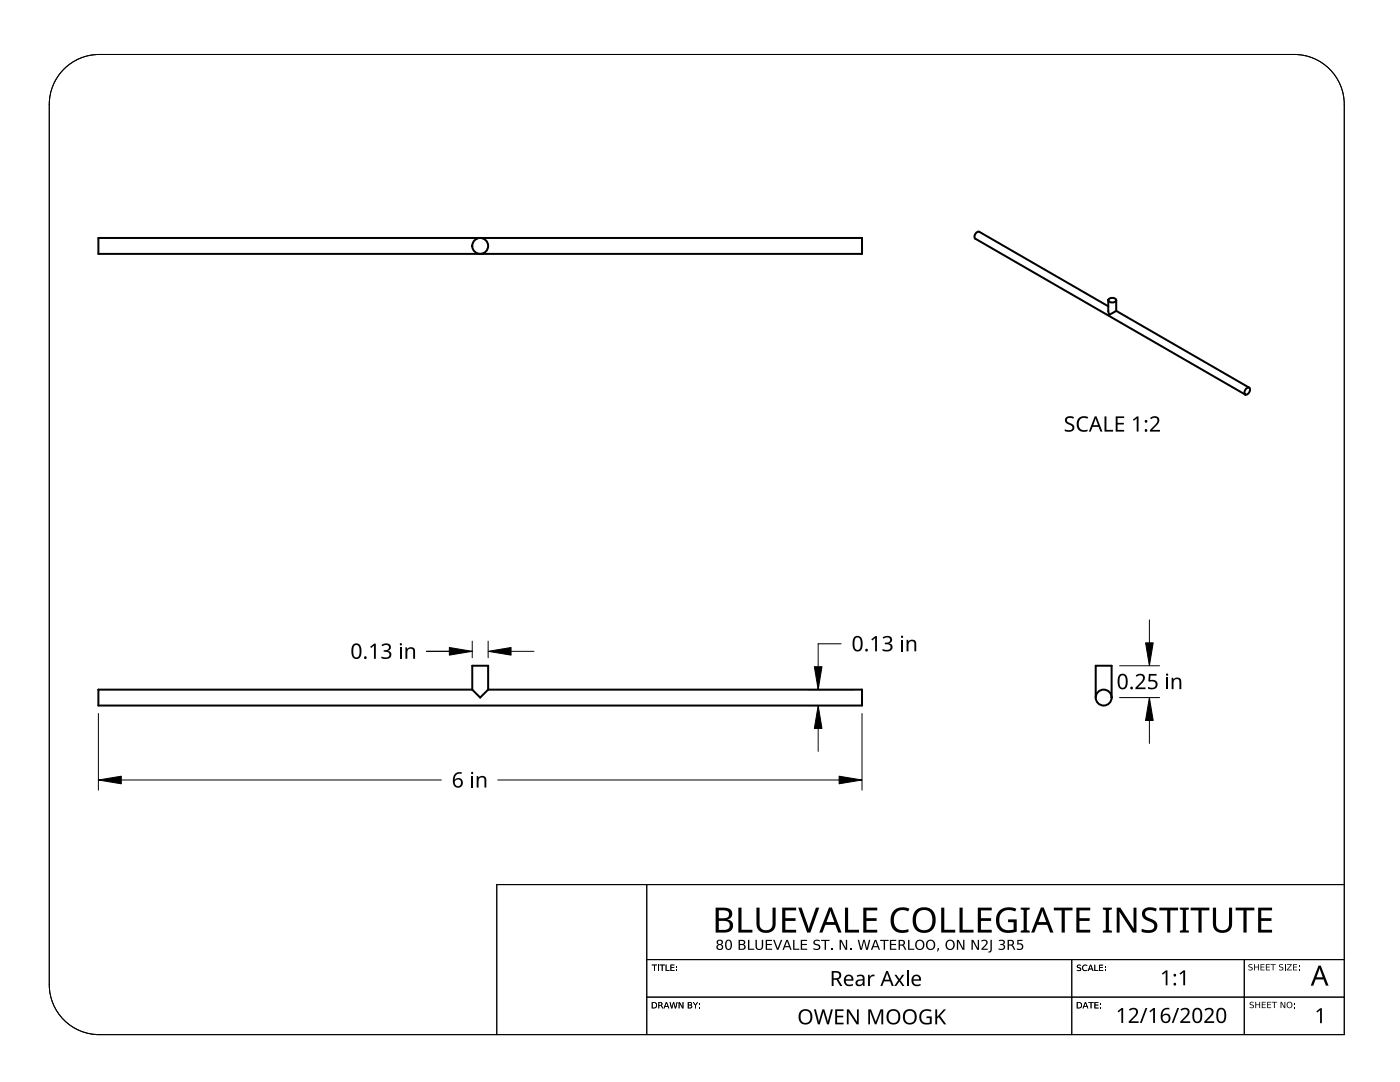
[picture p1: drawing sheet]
<svg xmlns="http://www.w3.org/2000/svg" width="279mm" height="216mm" viewBox="0 0 279 216" stroke-linecap="round" stroke-linejoin="round" font-family="sans-serif">
<g fill="none" stroke="#000" stroke-width=".4">
<path d="M19.6 47.5h152.4v3.2h-152.4zM221.2 59.9v2.1l.2 .8 1.4-.8M221.2 59.7l.8-.3a.57 .57 0 0 1 .7 .7l-.7 .3a.57 .57 0 0 1-.8-.7zM222.8 59.9v2.1M221.2 61.1l-25.8-14.9a.92 .92 0 0 0-.8 1.4l53.9 31.1M222.8 62l26.5 15.4M248.7 77.6l.6-.2a.92 .92 0 0 1-.8 1.3 .8 .8 0 0 1 .2-1.1zM94.2 137.6v-4.8h3.2v4.8M94.2 137.6h-74.6v3.2h152.4v-3.2h-74.6M94.2 137.6l1.6 1.6 1.6-1.6M218.7 139.2v-6.4h3.1v6.4"/>
<circle cx="95.8" cy="49.1" r="1.59"/>
<circle cx="220.3" cy="139.2" r="1.59"/>
</g>
<path d="M13.2 13.4a9.9 9.9 0 0 1 6.6-2.5h238.5a10 10 0 0 1 10 9.9v185.6h-248.5a10 10 0 0 1-10-9.9v-175.7a10 10 0 0 1 3.4-7.4z" fill="none" stroke="#000" stroke-width=".2"/>
<path d="M129.1 176.5v29.9M129.1 199h139.2M129.1 191.5h139.2M213.9 191.5v14.9M248.3 191.5v14.9" fill="none" stroke="#000" stroke-width=".2"/>
<path d="M129.1 176.5v29.9M268.3 176.5h-169.2v29.9M129.1 199h139.2M129.1 191.5h139.2M213.9 191.5v14.9M248.3 191.5v14.9" fill="none" stroke="#000" stroke-width=".2"/>
<g fill="#000">
<path d="M130.1 192.5h1v.1h-.4v1.1h-.2v-1.1h-.4zM131.3 192.5h.2v1.2h-.2zM131.6 192.5h1.1v.1h-.5v1.1h-.1v-1.1h-.5zM132.8 192.5h.2v1.1h.6v.1h-.8zM133.6 200h.2l.3 1 .2-1h.2l.3 1 .2-1h.2l-.3 1.2h-.2l-.3-1.1-.2 1.1h-.2zM133.8 192.5h.8v.1h-.6v.4h.6v.1h-.6v.5h.6v.1h-.8zM134.9 192.8h.2v.3h-.2zM134.9 193.5h.2v.2h-.2zM135.4 200h.3l.5 1v-1h.2v1.2h-.2l-.6-1v1h-.2zM138.3 200h.2l.3 .5 .3-.5h.2l-.4 .6v.6h-.2v-.6zM215 192.6l.7-.1-.1 .2a.28 .28 0 0 0-.4-.1 .28 .28 0 0 0 0 .4 .42 .42 0 0 1 .5 .2 .42 .42 0 0 1-.3 .6l-.5-.1v-.2l.2 .1a.29 .29 0 0 0 .4 0 .29 .29 0 0 0 .1-.4 .29 .29 0 0 0-.4 0l-.3-.2zM216.1 192.7l.5-.2 .4 .1v.2l-.2-.1a.49 .49 0 0 0-.6 .5 .49 .49 0 0 0 .8 .3 .52 .52 0 0 1-.6 .3 .52 .52 0 0 1-.4-.5z"/>
<path d="M217.2 200h1.1v.1h-.5v1.1h-.1v-1.1h-.5zM218.4 192.5h.2v1.1h.6v.1h-.8zM218.4 200h.8v.1h-.6v.4h.6v.1h-.6v.5h.6v.1h-.8zM219.4 192.5h.7v.1h-.6v.4h.6v.2h-.6v.4h.7v.1h-.8zM220.5 192.9h.2v.2h-.2zM220.5 193.5h.2v.2h-.2zM139.5 200.3h.2v.2h-.2zM139.5 201h.2v.2h-.2zM219.5 200.3h.2v.2h-.2zM219.5 201h.2v.2h-.2z"/>
<path d="M130.1 200h.3a.63 .63 0 0 1 .7 .6 .63 .63 0 0 1-.7 .6h-.3zM130.2 200.1v1h.2a.49 .49 0 0 0 .5-.5 .49 .49 0 0 0-.5-.5z"/>
<path d="M132.9 200h.2l.5 1.2h-.2l-.1-.3h-.6l-.1 .3h-.2zM133 200.1l-.2 .6h.4z"/>
<path d="M137.3 200h.4a.3 .3 0 0 1 .4 .2 .3 .3 0 0 1-.2 .3 .35 .35 0 0 1 .2 .5 .35 .35 0 0 1-.4 .2h-.4zM137.4 200.6v.5h.3a.23 .23 0 0 0 .3-.3 .23 .23 0 0 0-.3-.2zM137.4 200.1v.4h.3a.19 .19 0 0 0 .2-.2 .19 .19 0 0 0-.2-.2z"/>
<path d="M214.9 200h.3a.63 .63 0 0 1 .7 .6 .63 .63 0 0 1-.7 .6h-.3zM215.1 200.1v1h.2a.49 .49 0 0 0 .5-.5 .49 .49 0 0 0-.5-.5z"/>
<path d="M216.5 200h.2l.5 1.2h-.2l-.1-.3h-.6l-.1 .3h-.1zM216.6 200.1l-.2 .6h.5z"/>
<path d="M217.6 192.5h.1l.5 1.2h-.2l-.1-.3h-.5l-.1 .3h-.2zM217.7 192.7l-.3 .6h.5z"/>
<path d="M131.4 200h.4a.35 .35 0 0 1 .4 .2 .35 .35 0 0 1-.2 .4l.4 .6h-.2l-.2-.4-.3-.1h-.1v.5h-.2zM131.6 200.1v.4h.2a.22 .22 0 0 0 .2-.2 .22 .22 0 0 0-.2-.2z"/>
</g>
<g fill="#000">
<path d="M130.1 192.5h1v.1h-.4v1.1h-.2v-1.1h-.4zM131.3 192.5h.2v1.2h-.2zM131.6 192.5h1.1v.1h-.5v1.1h-.1v-1.1h-.5zM132.8 192.5h.2v1.1h.6v.1h-.8zM133.6 200h.2l.3 1 .2-1h.2l.3 1 .2-1h.2l-.3 1.2h-.2l-.3-1.1-.2 1.1h-.2zM133.8 192.5h.8v.1h-.6v.4h.6v.1h-.6v.5h.6v.1h-.8zM134.9 192.8h.2v.3h-.2zM134.9 193.5h.2v.2h-.2zM135.4 200h.3l.5 1v-1h.2v1.2h-.2l-.6-1v1h-.2zM138.3 200h.2l.3 .5 .3-.5h.2l-.4 .6v.6h-.2v-.6zM147.4 181.1h.6v4.4h2.2v.6h-2.8zM149.3 187.5h.2v1.8h1v.2h-1.2z"/>
<path d="M150.8 187.5h.2v1.2a.5 .5 0 0 0 .5 .6 .5 .5 0 0 0 .5-.6v-1.2h.3v1.3a.76 .76 0 0 1-.8 .8 .76 .76 0 0 1-.7-.8zM152.8 187.5h1.3v.3h-1v.6h.9v.2h-.9v.7h1v.2h-1.3zM151 181.1h.6v3.2a1.29 1.29 0 0 0 1.3 1.3 1.29 1.29 0 0 0 1.3-1.3v-3.2h.6v3.2a1.92 1.92 0 0 1-1.9 1.9 1.92 1.92 0 0 1-1.9-1.9zM154.3 187.5h.3l.6 1.7 .6-1.7h.3l-.7 2h-.3zM158.3 187.5h.3v1.8h.9v.2h-1.2zM156.1 181.1h2.8v.6h-2.2v1.5h2.1v.6h-2.1v1.7h2.2v.6h-2.8zM159.3 181.1h.7l1.4 4.3 1.4-4.3h.7l-1.8 5h-.6zM159.8 187.5h1.3v.3h-1v.6h.9v.2h-.9v.7h1v.2h-1.3zM162.5 187.6l.8-.1 .3 .1v.3l-.4-.2a.38 .38 0 0 0-.6 .3 .38 .38 0 0 0 .5 .4 .62 .62 0 0 1 .6 .8 .62 .62 0 0 1-.9 .4l-.5-.2v-.2l.5 .1a.41 .41 0 0 0 .6-.3 .41 .41 0 0 0-.5-.4 .55 .55 0 0 1-.5-.3 .55 .55 0 0 1 .1-.7zM163.9 187.5h1.7v.3h-.8v1.7h-.2v-1.7h-.7zM165.8 189.2h.3v.3h-.3zM167.6 187.5h.3l.9 1.7v-1.7h.3v2h-.4l-.9-1.6v1.6h-.2z"/>
<path d="M168.6 181.1h.7v4.4h2.1v.6h-2.8zM169.6 189.2h.3v.3h-.3zM171.2 187.5h.2l.5 1.7 .4-1.7h.3l.4 1.7 .4-1.7h.3l-.5 2h-.3l-.5-1.7-.4 1.7h-.3zM172.3 181.1h2.8v.6h-2.2v1.5h2v.6h-2v1.7h2.2v.6h-2.8zM175.7 187.5h1.6v.3h-.7v1.7h-.2v-1.7h-.7zM177.6 187.5h1.3v.3h-1v.6h.9v.2h-.9v.7h1v.2h-1.3zM178.4 181.7a2.78 2.78 0 0 1 3.1-.4l-.3 .6a1.89 1.89 0 0 0-2.2 0 1.89 1.89 0 0 0-.6 2.2 1.77 1.77 0 0 0 2.6 1.4l.3-.1v.6a2.4 2.4 0 0 1-3.5-1.6 3.2 3.2 0 0 1 .6-2.7zM181.2 187.5h.3v1.8h1v.2h-1.3zM187.1 189.2h.3v.2l-.2 .4h-.2zM187.8 181.1h.7v4.4h2.1v.6h-2.8zM191 187.5h.3l.9 1.7v-1.7h.3v2h-.4l-.9-1.6v1.6h-.2zM191.5 181.1h.6v4.4h2.2v.6h-2.8z"/>
<path d="M193.9 187.5h.3l.9 1.7v-1.7h.3v2h-.4l-.9-1.6v1.6h-.2zM195.9 187.6h.1a.7 .7 0 0 1 1 .2 .7 .7 0 0 1-.3 1l-.5 .5h.9v.2h-1.2v-.2l.4-.5a.74 .74 0 0 0 .4-1l-.8 .1zM197.7 187.5h.2v1.9a.57 .57 0 0 1-.6 .7v-.3a.34 .34 0 0 0 .4-.4zM195.1 181.1h2.8v.6h-2.1v1.5h2v.6h-2v1.7h2.1v.6h-2.8zM199.3 187.6l.3-.1a.56 .56 0 0 1 .8 .1 .56 .56 0 0 1-.1 .8l-.1 .1a.61 .61 0 0 1 .4 .8 .61 .61 0 0 1-.9 .3l-.4-.1v-.3l.4 .1a.45 .45 0 0 0 .6-.4 .45 .45 0 0 0-.7-.3v-.2h.3a.34 .34 0 0 0 .4-.5 .34 .34 0 0 0-.6-.2l-.4 .1zM199.5 181.7a3.2 3.2 0 0 1 3.3-.4l-.2 .6a2.01 2.01 0 0 0-3.1 1.3 1.9 1.9 0 0 0 2.3 2.4l.5-.1v-1.5h-1.1v-.5h1.7v2.4a3.2 3.2 0 0 1-3.7-.6 3.1 3.1 0 0 1 .3-3.6zM203 187.5h1.1v.3h-.8v.4a.73 .73 0 0 1 .9 .8 .73 .73 0 0 1-1.1 .5h-.2v-.3l.2 .1a.51 .51 0 0 0 .8-.1 .51 .51 0 0 0-.3-.8l-.6 .1zM203.7 181.1h1.8v.4l-.6 .1v4l.6 .1v.4h-1.8v-.4l.6-.1v-4l-.6-.1zM210.3 181.1h3.7v.6h-1.5v4.4h-.6v-4.4h-1.6zM215 192.6l.7-.1-.1 .2a.28 .28 0 0 0-.4-.1 .28 .28 0 0 0 0 .4 .42 .42 0 0 1 .5 .2 .42 .42 0 0 1-.3 .6l-.5-.1v-.2l.2 .1a.29 .29 0 0 0 .4 0 .29 .29 0 0 0 .1-.4 .29 .29 0 0 0-.4 0l-.3-.2zM216.1 192.7l.5-.2 .4 .1v.2l-.2-.1a.49 .49 0 0 0-.6 .5 .49 .49 0 0 0 .8 .3 .52 .52 0 0 1-.6 .3 .52 .52 0 0 1-.4-.5zM217.2 200h1.1v.1h-.5v1.1h-.1v-1.1h-.5z"/>
<path d="M214.8 181.1h2.8v.6h-2.2v1.5h2.1v.6h-2.1v1.7h2.2v.6h-2.8zM218.4 192.5h.2v1.1h.6v.1h-.8zM218.4 200h.8v.1h-.6v.4h.6v.1h-.6v.5h.6v.1h-.8zM219.4 192.5h.7v.1h-.6v.4h.6v.2h-.6v.4h.7v.1h-.8zM220.5 192.9h.2v.2h-.2zM220.5 193.5h.2v.2h-.2zM220.1 181.1h1.8v.4l-.6 .1v4l.6 .1v.4h-1.8v-.4l.6-.1v-4l-.6-.1zM222.9 181.1h.7l2.6 4.1v-4.1h.6v5h-.7l-2.7-4.1v4.1h-.5zM228.1 181.6a2.35 2.35 0 0 1 2.8-.3l-.2 .6a1.56 1.56 0 0 0-2.1 .1 1.05 1.05 0 0 0 1 1.3 1.44 1.44 0 0 1 1.4 1.7 1.44 1.44 0 0 1-1.8 1.2l-1.4-.3v-.6a1.93 1.93 0 0 0 2.5-.2 1.1 1.1 0 0 0-1.1-1.3 1.44 1.44 0 0 1-1.1-2.2zM231.4 181.1h3.7v.6h-1.5v4.4h-.7v-4.4h-1.5zM235.5 181.1h1.8v.4l-.6 .1v4l.6 .1v.4h-1.8v-.4l.6-.1v-4l-.6-.1zM237.6 181.1h3.8v.6h-1.6v4.4h-.6v-4.4h-1.6z"/>
<path d="M242.1 181.1h.6v3.2a1.29 1.29 0 0 0 1.3 1.3 1.29 1.29 0 0 0 1.3-1.3v-3.2h.6v3.2a1.92 1.92 0 0 1-1.9 1.9 1.92 1.92 0 0 1-1.9-1.9zM246.6 181.1h3.7v.6h-1.5v4.4h-.6v-4.4h-1.6zM249.2 192.5l.5-.1h.2l-.1 .1a.28 .28 0 0 0-.4-.1 .28 .28 0 0 0 0 .4 .42 .42 0 0 1 .6 .3 .42 .42 0 0 1-.4 .5h-.5v-.2l.2 .1a.29 .29 0 0 0 .4 0 .29 .29 0 0 0 .1-.4 .29 .29 0 0 0-.4-.1l-.2-.2zM249.5 200l.5-.1h.2l-.1 .2a.28 .28 0 0 0-.4-.1 .28 .28 0 0 0-.1 .4 .42 .42 0 0 1 .6 .2 .42 .42 0 0 1-.3 .6l-.5-.1v-.2l.2 .1a.29 .29 0 0 0 .4 0 .29 .29 0 0 0 0-.4 .29 .29 0 0 0-.3 0l-.3-.2zM250.3 192.4h.1v.5h.7v-.5h.1v1.2h-.1v-.6h-.7v.6h-.1zM250.5 199.9h.2v.5h.6v-.5h.2v1.3h-.2v-.6h-.6v.6h-.2zM251.6 192.4h.7v.1h-.6v.4h.6v.1h-.6v.5h.7v.1h-.8zM251.8 199.9h.8v.1h-.6v.4h.6v.2h-.6v.4h.6v.2h-.8zM252.6 192.4h.8v.1h-.6v.4h.6v.1h-.6v.5h.6v.1h-.8zM252.9 199.9h.8v.1h-.6v.4h.6v.2h-.6v.4h.6v.2h-.8zM253.5 192.4h1.1v.1h-.4v1.1h-.2v-1.1h-.5zM253.8 199.9h1.1v.1h-.5v1.2h-.2v-1.2h-.4z"/>
<path d="M251.1 181.1h2.8v.6h-2.2v1.5h2v.6h-2v1.7h2.2v.6h-2.8zM255.6 199.9h.2l.5 1.1v-1.1h.2v1.3h-.2l-.6-1.1v1.1h-.1zM255.4 192.5l.5-.1h.2l-.1 .1a.28 .28 0 0 0-.4-.1 .28 .28 0 0 0-.1 .4 .42 .42 0 0 1 .6 .3 .42 .42 0 0 1-.3 .5h-.5v-.2l.2 .1a.29 .29 0 0 0 .4 0 .29 .29 0 0 0 0-.4 .29 .29 0 0 0-.4-.1l-.2-.2zM256.4 192.4h.2v1.2h-.2zM256.8 192.4h1l-.8 1.1h.8v.1h-1l.8-1.1h-.8zM258.1 192.4h.8v.1h-.7v.4h.6v.1h-.6v.5h.7v.1h-.8zM259.2 192.7h.2v.3h-.2zM259.2 193.4h.2v.2h-.2zM139.5 200.3h.2v.2h-.2zM139.5 201h.2v.2h-.2zM219.5 200.3h.2v.2h-.2zM219.5 201h.2v.2h-.2z"/>
<path d="M258.2 200.3h.2v.2h-.2zM258.2 200.9h.2v.3h-.2z"/>
<path d="M130.1 200h.3a.63 .63 0 0 1 .7 .6 .63 .63 0 0 1-.7 .6h-.3zM130.2 200.1v1h.2a.49 .49 0 0 0 .5-.5 .49 .49 0 0 0-.5-.5z"/>
<path d="M132.9 200h.2l.5 1.2h-.2l-.1-.3h-.6l-.1 .3h-.2zM133 200.1l-.2 .6h.4z"/>
<path d="M137.3 200h.4a.3 .3 0 0 1 .4 .2 .3 .3 0 0 1-.2 .3 .35 .35 0 0 1 .2 .5 .35 .35 0 0 1-.4 .2h-.4zM137.4 200.6v.5h.3a.23 .23 0 0 0 .3-.3 .23 .23 0 0 0-.3-.2zM137.4 200.1v.4h.3a.19 .19 0 0 0 .2-.2 .19 .19 0 0 0-.2-.2z"/>
<path d="M142.8 181.1h1.9a1.2 1.2 0 0 1 1.4 1 1.2 1.2 0 0 1-.9 1.4 1.3 1.3 0 0 1 1.1 1.4 1.3 1.3 0 0 1-1.3 1.2h-2.2zM143.5 183.7v1.9h1a.94 .94 0 0 0 1.1-1 .94 .94 0 0 0-1.2-.9zM143.5 181.6v1.6h.9a.82 .82 0 0 0 1.1-.6 .82 .82 0 0 0-.9-.9z"/>
<path d="M143.2 187.6a.6 .6 0 0 1 .8-.1 .6 .6 0 0 1 .1 .9l-.2 .1a.61 .61 0 0 1 .4 .8 .61 .61 0 0 1-.9 .2 .55 .55 0 0 1-.4-.5 .55 .55 0 0 1 .4-.5l-.4-.3zM143.2 189a.45 .45 0 0 0 .9 0 .45 .45 0 0 0-.9 0zM143.3 188a.36 .36 0 0 0 .7 0 .36 .36 0 0 0-.7 0z"/>
<path d="M145 187.6a.74 .74 0 0 1 .9 .1 .74 .74 0 0 1 .2 .8 .75 .75 0 0 1-.7 1.1 .75 .75 0 0 1-.7-1.1zM145.1 187.8l-.1 .5a.66 .66 0 0 0 .5 1 1.09 1.09 0 0 0-.1-1.6z"/>
<path d="M147.4 187.5h.7a.48 .48 0 0 1 .6 .3 .48 .48 0 0 1-.3 .7 .56 .56 0 0 1 .4 .6 .56 .56 0 0 1-.7 .4h-.7zM147.7 188.6v.7h.4a.37 .37 0 0 0 .4-.4 .37 .37 0 0 0-.4-.3zM147.7 187.8v.6h.4a.31 .31 0 0 0 .4-.3 .31 .31 0 0 0-.4-.3z"/>
<path d="M156.9 187.5h.3l.8 2h-.3l-.2-.5h-.9l-.2 .5h-.2zM157.1 187.8l-.4 1h.7z"/>
<path d="M165.4 181.1h.6l2 5h-.7l-.6-1.6h-2l-.6 1.6h-.6zM165.7 181.7l-.8 2.3h1.6z"/>
<path d="M174.6 187.5h.3l.7 2h-.2l-.2-.5h-.9l-.2 .5h-.3zM174.7 187.8l-.3 1h.7z"/>
<path d="M179.3 187.5h.6a.56 .56 0 0 1 .7 .4 .56 .56 0 0 1-.3 .7l.6 .9h-.3l-.4-.7-.3-.1h-.3v.8h-.3zM179.6 187.8v.7h.3a.36 .36 0 0 0 .4-.4 .36 .36 0 0 0-.4-.3z"/>
<path d="M182.6 188.5a1 1 0 0 1 2 0 1 1 0 0 1-2 0zM183.2 187.8a.77 .77 0 0 0-.3 1.1 .77 .77 0 0 0 1.1 .2 .78 .78 0 0 0 .2-1 .78 .78 0 0 0-1-.3z"/>
<path d="M184.7 188.5a1 1 0 0 1 2 0 1 1 0 0 1-2 0zM185.3 187.8a.77 .77 0 0 0-.2 1.1 .77 .77 0 0 0 1.1 .2 .78 .78 0 0 0 .1-1 .78 .78 0 0 0-1-.3z"/>
<path d="M182.7 181.7a2.36 2.36 0 0 1 2.9-.4 2.36 2.36 0 0 1 1.1 2.6 2.32 2.32 0 0 1-2.6 2.2 2.32 2.32 0 0 1-2-2.8l.2-.8zM183.3 182a2.28 2.28 0 0 0 .6 3.5 1.73 1.73 0 0 0 2.2-2.2 1.64 1.64 0 0 0-.9-1.6 1.64 1.64 0 0 0-1.9 .3z"/>
<path d="M188.6 188.5a1 1 0 0 1 2 0 1 1 0 0 1-2 0zM189.2 187.8a.77 .77 0 0 0-.2 1.1 .77 .77 0 0 0 1.1 .2 .78 .78 0 0 0 .1-1 .78 .78 0 0 0-1-.3z"/>
<path d="M201.1 187.5h.6a.56 .56 0 0 1 .7 .4 .56 .56 0 0 1-.4 .7l.6 .9h-.2l-.4-.7-.3-.1h-.3v.8h-.3zM201.4 187.8v.7h.3a.36 .36 0 0 0 .4-.4 .36 .36 0 0 0-.4-.3z"/>
<path d="M207.7 181.1h.6l1.9 5h-.6l-.6-1.6h-2l-.6 1.6h-.6zM208 181.7l-.8 2.3h1.6z"/>
<path d="M214.9 200h.3a.63 .63 0 0 1 .7 .6 .63 .63 0 0 1-.7 .6h-.3zM215.1 200.1v1h.2a.49 .49 0 0 0 .5-.5 .49 .49 0 0 0-.5-.5z"/>
<path d="M216.5 200h.2l.5 1.2h-.2l-.1-.3h-.6l-.1 .3h-.1zM216.6 200.1l-.2 .6h.5z"/>
<path d="M217.6 192.5h.1l.5 1.2h-.2l-.1-.3h-.5l-.1 .3h-.2zM217.7 192.7l-.3 .6h.5z"/>
<path d="M256.7 200.5a.65 .65 0 0 1 1.3 0 .65 .65 0 0 1-1.3 0zM256.9 200.5a.47 .47 0 0 0 .9 0 .47 .47 0 0 0-.9 0z"/>
<path d="M131.4 200h.4a.35 .35 0 0 1 .4 .2 .35 .35 0 0 1-.2 .4l.4 .6h-.2l-.2-.4-.3-.1h-.1v.5h-.2zM131.6 200.1v.4h.2a.22 .22 0 0 0 .2-.2 .22 .22 0 0 0-.2-.2z"/>
</g>
<g fill="#000">
<path d="M212.7 83.4a1.44 1.44 0 0 1 1.6-.2l-.1 .3h-.2a.64 .64 0 0 0-.7-.2 .64 .64 0 0 0-.4 .7l.6 .4a.93 .93 0 0 1 .9 1.1 .93 .93 0 0 1-1.3 .7l-.6-.2v-.3a1.08 1.08 0 0 0 1.5-.2 1.08 1.08 0 0 0-1-.9 .8 .8 0 0 1-.3-1.2zM215.3 83.5a1.7 1.7 0 0 1 1.9-.3l-.2 .3a1.19 1.19 0 0 0-1.4 .2 1.19 1.19 0 0 0-.3 1.4 1.15 1.15 0 0 0 1.7 .6v.3a1.56 1.56 0 0 1-1.8-.3 1.56 1.56 0 0 1-.2-1.9zM220.4 83.1h.4v2.7h1.3v.3h-1.7zM222.7 83.1h1.7v.3h-1.4v1h1.3v.3h-1.3v1.1h1.4v.3h-1.7zM226.1 83.7l.8-.6h.3v3h-.3v-2.6l-.6 .5zM229.5 83.4a1.01 1.01 0 0 1 1.2-.4 1.01 1.01 0 0 1 .7 1l-.3 .6-1.1 1.2h1.5v.3h-2v-.3l1.1-1.1a.72 .72 0 0 0 .4-.7 .72 .72 0 0 0-.4-.6l-.9 .3zM73.9 129.1l.8-.7h.3v3.1h-.4v-2.7l-.5 .5zM76.1 128.7a1.06 1.06 0 0 1 1.2-.4 1.06 1.06 0 0 1 .7 1l-.2 .4-.4 .2a.82 .82 0 0 1 .7 .9 .82 .82 0 0 1-.9 .7l-1.1-.2v-.3a1.08 1.08 0 0 0 1.6-.3 .62 .62 0 0 0-.8-.6h-.3v-.4a.7 .7 0 0 0 .7 0 .7 .7 0 0 0 .3-.7 .89 .89 0 0 0-1.3 0zM80.9 129.2h.3l.1 .3a.87 .87 0 0 1 .9-.3 .87 .87 0 0 1 .6 .8v1.5h-.3v-1.5a.61 .61 0 0 0-.8-.5 .61 .61 0 0 0-.4 .8v1.2h-.4zM173.9 127.6l.8-.7h.3v3.1h-.4l.1-2.7-.6 .5zM176.1 127.2a1.06 1.06 0 0 1 1.2-.4 1.06 1.06 0 0 1 .7 1l-.2 .4-.4 .2a.82 .82 0 0 1 .7 .9 .82 .82 0 0 1-.9 .7l-1.1-.2v-.3a1.08 1.08 0 0 0 1.6-.3 .62 .62 0 0 0-.8-.6h-.3v-.4a.7 .7 0 0 0 .7 0 .7 .7 0 0 0 .3-.7 .89 .89 0 0 0-1.3-.1zM180.9 127.7h.3l.1 .3a.87 .87 0 0 1 .9-.3 .87 .87 0 0 1 .7 .8v1.5h-.4v-1.5a.61 .61 0 0 0-.8-.5 .61 .61 0 0 0-.4 .8v1.2h-.4z"/>
<path d="M226.6 134.8a1.01 1.01 0 0 1 1.2-.4 1.01 1.01 0 0 1 .7 1l-.3 .6-1.1 1.2h1.5v.3h-2v-.3l1.1-1.1a.72 .72 0 0 0 .4-.7 .72 .72 0 0 0-.4-.6l-.9 .2zM229.3 134.5h1.5v.3h-1.2l-.1 .9a1.02 1.02 0 0 1 1.5 .8 1.02 1.02 0 0 1-1.4 1l-.5-.1v-.4a.88 .88 0 0 0 1 .3 .88 .88 0 0 0 .5-.9 .85 .85 0 0 0-1.2-.4l-.2-.1zM233.8 135.2h.3l.1 .3a.87 .87 0 0 1 .9-.3 .87 .87 0 0 1 .7 .8v1.5h-.4v-1.4a.61 .61 0 0 0-.8-.6 .61 .61 0 0 0-.4 .8v1.2h-.4zM95.1 154.9h.3l.1 .3a.87 .87 0 0 1 .9-.3 .87 .87 0 0 1 .7 .8v1.4h-.4v-1.4a.61 .61 0 0 0-.8-.6 .61 .61 0 0 0-.4 .9v1.1h-.4zM173.2 194.5h.3l.1 .4 .4-.4h.6l-.1 .3-.5 .1-.3 .3-.1 1.5h-.4zM178.5 194.5h.4l.6 .9 .6-.9h.4l-.8 1.1 .8 1.1h-.4l-.6-.8-.6 .8h-.4l.8-1.1zM231.9 194.2l.8-.6h.3v3h-.4l.1-2.6-.6 .5zM235.4 194.2l.8-.6h.3v3h-.4l.1-2.6-.6 .5zM162.4 201.4h.4l.6 2.5 .7-2.5h.4l.7 2.5 .6-2.5h.4l-.8 3h-.4l-.7-2.6-.7 2.6h-.4zM166.7 201.4h1.7v.3h-1.3v1h1.2v.3h-1.2v1.1h1.3v.3h-1.7zM169 201.4h.4l1.6 2.5v-2.5h.4v3h-.5l-1.6-2.5 .1 2.5h-.4zM173.3 201.4h.5l1 2.5 .9-2.5h.6v3h-.4v-2.6l-1 2.6h-.3l-1-2.6v2.6h-.3z"/>
<path d="M183.9 201.8a1.92 1.92 0 0 1 2-.3l-.1 .4a1.23 1.23 0 0 0-1.9 .9 1.23 1.23 0 0 0 1.7 1.2v-.8h-.7v-.4h1v1.5l-.2 .1a1.6 1.6 0 0 1-2-.6 1.6 1.6 0 0 1 .2-2zM186.7 201.4h.3v1.5l1.4-1.5h.4l-1.2 1.3 1.2 1.7h-.4l-1.1-1.4-.3 .2v1.2h-.3zM223 201.8l.8-.7h.4v3h-.4v-2.6l-.6 .5zM225.3 201.4a.99 .99 0 0 1 1.1-.3 .99 .99 0 0 1 .7 1l-.3 .5-1.1 1.2h1.5v.3h-1.9v-.3l1-1.1a.71 .71 0 0 0 .5-.6 .71 .71 0 0 0-.5-.7l-.8 .3zM228.6 201.1h.4l-1.1 3h-.4zM229.4 201.8l.8-.7h.3v3h-.4l.1-2.6-.6 .5zM235 201.1h.3l-1.1 3h-.4zM235.6 201.4a.99 .99 0 0 1 1.1-.3 .99 .99 0 0 1 .7 1l-.3 .5-1.1 1.2h1.5v.3h-1.9v-.3l1-1.1a.71 .71 0 0 0 .5-.6 .71 .71 0 0 0-.5-.7l-.8 .3zM240.4 201.4a.99 .99 0 0 1 1.1-.3 .99 .99 0 0 1 .7 1l-.3 .5-1.1 1.2h1.5v.3h-2v-.3l1.1-1.1a.71 .71 0 0 0 .4-.6 .71 .71 0 0 0-.4-.7l-.8 .3zM262.7 201.8l.8-.6h.3v3h-.4l.1-2.6-.6 .4z"/>
<path d="M218.5 83.1h.3l1.2 3h-.4l-.4-.9h-1.2l-.3 .9h-.4zM218.6 83.5l-.4 1.3h.9z"/>
<path d="M70.5 128.6a1.05 1.05 0 0 1 1.2 0 1.05 1.05 0 0 1 .4 1.2 1.31 1.31 0 0 1-1 1.7 1.22 1.22 0 0 1-1-1.6l.1-.8zM70.7 128.9a1.88 1.88 0 0 0 .3 2.3 .71 .71 0 0 0 .8-1 1.17 1.17 0 0 0-.7-1.5z"/>
<path d="M170.5 127.1a1.05 1.05 0 0 1 1.3 0 1.05 1.05 0 0 1 .4 1.2 1.31 1.31 0 0 1-1.1 1.7 1.22 1.22 0 0 1-1-1.6l.1-.8zM170.8 127.4a1.88 1.88 0 0 0 .2 2.3 .71 .71 0 0 0 .8-1 1.17 1.17 0 0 0-.7-1.5z"/>
<path d="M223.4 134.6a1.05 1.05 0 0 1 1.3 0 1.05 1.05 0 0 1 .4 1.2 1.3 1.3 0 0 1-1.1 1.8 1.22 1.22 0 0 1-1-1.6l.1-.8zM223.6 134.9a1.88 1.88 0 0 0 .3 2.3 .71 .71 0 0 0 .8-.9 1.17 1.17 0 0 0-.7-1.5z"/>
<path d="M90.8 154.4l.4-.2 .6-.1h.3v.3a1.03 1.03 0 0 0-1.3 1.2 .95 .95 0 0 1 1.4 0 .95 .95 0 0 1-.2 1.4 1.13 1.13 0 0 1-1.3-.1 1.13 1.13 0 0 1-.3-1.3l.1-.7zM90.7 156.2a.66 .66 0 0 0 1.3 0 .66 .66 0 0 0-1.3 0z"/>
<path d="M166 193.8h.8a.86 .86 0 0 1 1.1 .5 .86 .86 0 0 1-.6 1.1l.8 1.3h-.4l-.8-1.2h-.5v1.2h-.4zM166.4 194.1v1.1h.4a.57 .57 0 0 0 .7-.6 .57 .57 0 0 0-.7-.5z"/>
<path d="M168.7 194.8a.96 .96 0 0 1 1.2-.2 .96 .96 0 0 1 .4 1.1h-1.5a.85 .85 0 0 0 .5 .8 .85 .85 0 0 0 .9-.2v.3a1.22 1.22 0 0 1-1.6-.2 1.22 1.22 0 0 1 .1-1.6zM169 194.9l-.2 .5h1.1a.56 .56 0 0 0-.3-.6 .56 .56 0 0 0-.6 .1z"/>
<path d="M171 194.7a.92 .92 0 0 1 .9-.3 .92 .92 0 0 1 .6 .8v1.5h-.2l-.1-.3a.73 .73 0 0 1-1.1 .3 .73 .73 0 0 1 0-1.2l1.1-.1a.52 .52 0 0 0-.2-.6 .52 .52 0 0 0-.6 0l-.3 .1zM171.2 195.9a.48 .48 0 0 0 .2 .6 .48 .48 0 0 0 .7-.3l.1-.5z"/>
<path d="M176.9 193.7h.3l1.2 3h-.4l-.4-.9h-1.2l-.3 .9h-.4zM177 194.1l-.4 1.4h.9z"/>
<path d="M182.2 194.8a.96 .96 0 0 1 1.2-.2 .96 .96 0 0 1 .4 1.1h-1.5a.85 .85 0 0 0 .5 .8 .85 .85 0 0 0 .9-.2v.3a1.22 1.22 0 0 1-1.6-.2 1.22 1.22 0 0 1 .1-1.6zM182.5 194.9l-.2 .5h1.1a.56 .56 0 0 0-.3-.6 .56 .56 0 0 0-.6 .1z"/>
<path d="M263.1 192.7h.5l1.5 4h-.5l-.5-1.3h-1.5l-.5 1.3h-.5zM263.4 193.2l-.7 1.8h1.3z"/>
<path d="M159.7 201.8a1.47 1.47 0 0 1 2-.1 1.47 1.47 0 0 1 .3 1.8 1.43 1.43 0 0 1-1.9 .8 1.43 1.43 0 0 1-.7-1.9zM160.1 201.9a1.33 1.33 0 0 0 .4 2.2 1.25 1.25 0 0 0 1.2-.8 1.25 1.25 0 0 0-.4-1.4l-.7-.2z"/>
<path d="M177.3 201.8a1.47 1.47 0 0 1 1.9-.1 1.47 1.47 0 0 1 .4 1.8 1.43 1.43 0 0 1-1.9 .8 1.43 1.43 0 0 1-.7-1.9zM177.6 201.9a1.33 1.33 0 0 0 .5 2.2 1.25 1.25 0 0 0 1.2-.8 1.25 1.25 0 0 0-.4-1.4l-.7-.2z"/>
<path d="M180.5 201.8a1.47 1.47 0 0 1 2-.1 1.47 1.47 0 0 1 .4 1.8 1.43 1.43 0 0 1-1.9 .8 1.43 1.43 0 0 1-.8-1.9zM180.9 201.9a1.33 1.33 0 0 0 .4 2.2 1.25 1.25 0 0 0 1.3-.8 1.25 1.25 0 0 0-.4-1.4l-.7-.2z"/>
<path d="M232.1 201.4l.4-.2 .5-.1h.4v.3a1.01 1.01 0 0 0-1.4 1.2 .94 .94 0 0 1 1.5 .1 .94 .94 0 0 1-.5 1.4 1.12 1.12 0 0 1-1.1-.3 1.12 1.12 0 0 1-.3-1.2l.2-.7zM232 203.2a.65 .65 0 0 0 1.3 0 .65 .65 0 0 0-1.3 0z"/>
<path d="M238.3 201.3a1.03 1.03 0 0 1 1.2 0 1.03 1.03 0 0 1 .4 1.1 1.28 1.28 0 0 1-1 1.8 1.2 1.2 0 0 1-.9-1.6v-.8zM238.6 201.6a1.85 1.85 0 0 0 .2 2.2 .7 .7 0 0 0 .8-.9 1.16 1.16 0 0 0-.7-1.5z"/>
<path d="M243.1 201.3a1.03 1.03 0 0 1 1.2 0 1.03 1.03 0 0 1 .4 1.1 1.28 1.28 0 0 1-1 1.8 1.2 1.2 0 0 1-1-1.6l.1-.8zM243.3 201.6a1.85 1.85 0 0 0 .3 2.2 .7 .7 0 0 0 .7-.9 1.16 1.16 0 0 0-.6-1.5z"/>
<circle cx="228.7" cy="85.9" r=".27"/>
<circle cx="228.7" cy="84.1" r=".28"/>
<circle cx="72.9" cy="131.2" r=".27"/>
<circle cx="80" cy="128.6" r=".23"/>
<circle cx="172.9" cy="129.7" r=".27"/>
<circle cx="180" cy="127.1" r=".23"/>
<circle cx="225.8" cy="137.3" r=".27"/>
<circle cx="232.9" cy="134.6" r=".23"/>
<circle cx="94.2" cy="154.2" r=".23"/>
<circle cx="234.5" cy="196.4" r=".27"/>
<circle cx="234.5" cy="194.6" r=".28"/>
</g>
<path d="M80 129.2v2.3M180 127.7v2.3M232.9 135.2v2.3M94.2 154.9v2.2M181.1 193.6v3.1" fill="none" stroke="#000" stroke-width=".37"/>
<g fill="none" stroke="#000" stroke-width=".2">
<path d="M85.1 130h9.1M94.2 127.9v3.4M97.4 127.9v3.4M102 130h4.6M161.3 137.6h9.1M167.9 128.5h-4.6v9.1M223.4 139.2h8M223.4 132.8h8M229.4 123.7v4.6M19.6 142.4v15.3M24.2 155.6h63.9M99.3 155.6h68.2"/>
<path d="M161.3 140.8h9.1M163.3 145.4v4.5M172 142.4v15.3M229.4 143.8v4.5"/>
</g>
<path d="M89.7 129.2l4.5 .8-4.5 .7zM97.4 130l4.6-.8v1.5zM162.5 133h1.5l-.7 4.6zM228.6 128.3h1.5l-.7 4.5zM19.6 155.6l4.6-.7v1.5zM163.3 140.8l.7 4.6h-1.5zM167.5 154.9l4.5 .7-4.5 .8zM229.4 139.2l.7 4.6h-1.5z" fill="#000" stroke="#000" stroke-width=".2"/>
</svg>
